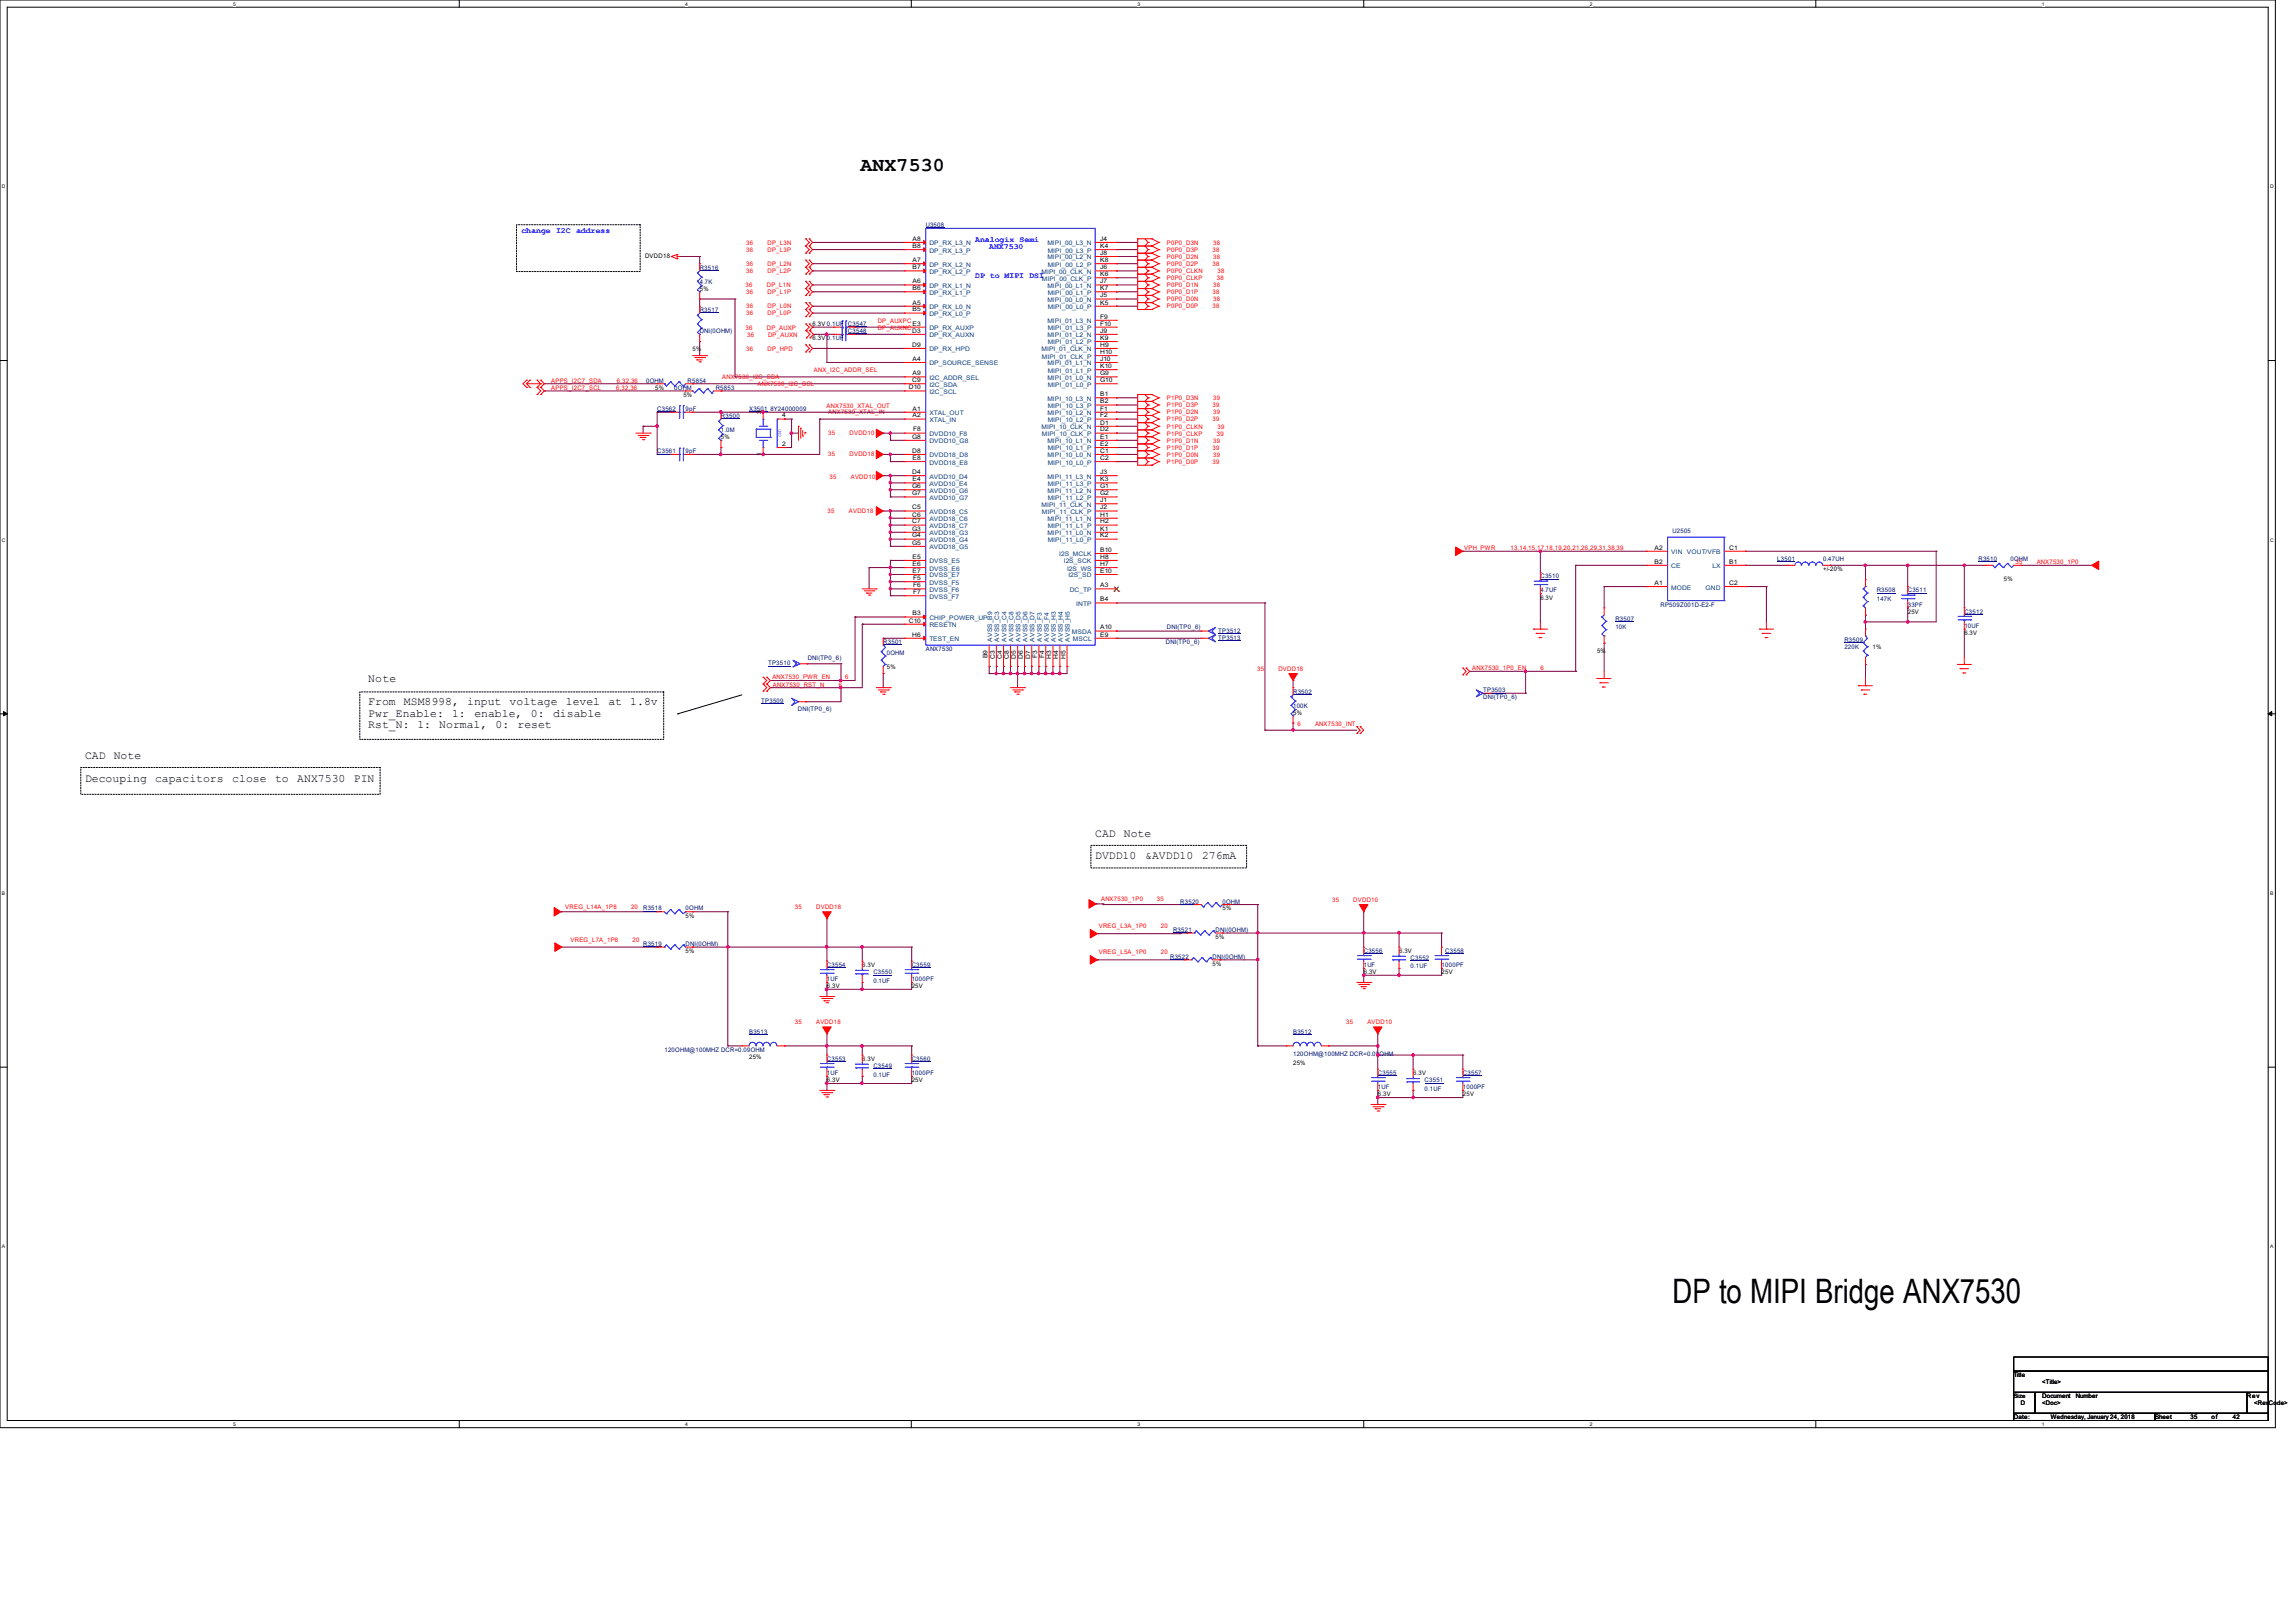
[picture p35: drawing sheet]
<svg xmlns="http://www.w3.org/2000/svg" width="297mm" height="210mm" viewBox="0 0 297 210" stroke-linecap="round" stroke-linejoin="round" font-family="sans-serif">
<defs><g id="words">
<text font-size="4.4" x="216.5" y="168.6">DP to MIPI Bridge ANX7530</text>
<text font-size="2.5" x="111.4" y="22.1">ANX7530</text>
<g font-size="1.5">
<text x="47.7" y="88.3">Note</text>
<text x="47.7" y="91.3">From</text>
<text x="47.7" y="92.8">Pwr_Enable:</text>
<text x="47.7" y="94.2">Rst_N: 1:</text>
<text x="52.3" y="91.3">MSM8998,</text>
<text x="56.9" y="94.2">Normal,</text>
<text x="58.5" y="92.8">1:</text>
<text x="60.5" y="91.3">input</text>
<text x="61.4" y="92.8">enable,</text>
<text x="64.1" y="94.2">0:</text>
<text x="66" y="91.3">voltage</text>
<text x="67" y="94.2">reset</text>
<text x="68.7" y="92.8">0:</text>
<text x="71.6" y="92.8">disable</text>
<text x="73.2" y="91.3">level</text>
<text x="78.7" y="91.3">at</text>
<text x="81.6" y="91.3">1.8v</text>
<text x="11" y="98.2">CAD</text>
<text x="11" y="101.1">Decouping</text>
<text x="14.7" y="98.2">Note</text>
<text x="20.1" y="101.1">capacitors</text>
<text x="30.1" y="101.1">close</text>
<text x="35.6" y="101.1">to</text>
<text x="38.5" y="101.1">ANX7530</text>
<text x="45.8" y="101.1">PIN</text>
<text x="141.7" y="108.2">CAD</text>
<text x="141.7" y="111.2">DVDD10</text>
<text x="145.5" y="108.2">Note</text>
<text x="148.2" y="111.2">&amp;AVDD10</text>
<text x="155.6" y="111.2">276mA</text>
</g>
<g font-size="1.1" fill="#00f">
<text x="67.5" y="30.2">change I2C address</text>
<text x="126.2" y="31.4">Analogix Semi</text>
<text x="126.2" y="35.9">DP to MIPI DSI</text>
<text x="128" y="32.3">ANX7530</text>
</g>
<g font-size=".8" fill="#000080">
<text x="119.8" y="29.4">U3508</text>
<text x="90.6" y="34.9">R3516</text>
<text x="90.6" y="36.7">4.7K</text>
<text x="90.6" y="40.4">R3517</text>
<text x="90.6" y="43.1">DNI(0OHM)</text>
<text x="107" y="44">0.1UF</text>
<text x="109.7" y="43.1">C3548</text>
<text x="83.6" y="49.5">0OHM</text>
<text x="85.1" y="53.2">C3562</text>
<text x="87.3" y="50.4">0OHM</text>
<text x="88.7" y="53.2">9pF</text>
<text x="89" y="49.5">R5854</text>
<text x="92.6" y="50.4">R5853</text>
<text x="96.9" y="53.2">X3501</text>
<text x="99.7" y="53.2">8Y24000009</text>
<text x="85.1" y="58.7">C3561</text>
<text x="88.7" y="58.7">9pF</text>
<text x="93.3" y="54.1">R3500</text>
<text x="93.3" y="55.9">1.0M</text>
<text x="216.5" y="69">U2505</text>
<text x="199.4" y="74.8">C3510</text>
<text x="199.4" y="76.7">4.7UF</text>
<text x="230" y="72.6">L3501</text>
<text x="235.9" y="72.6">0.47UH</text>
<text x="242.9" y="76.7">R3508</text>
<text x="242.9" y="77.8">147K</text>
<text x="246.9" y="76.7">C3511</text>
<text x="256" y="72.6">R3510</text>
<text x="260.2" y="72.6">0OHM</text>
<text x="114.3" y="83.4">R3501</text>
<text x="150.9" y="83.4">DNI(TP0_6)</text>
<text x="151" y="81.4">DNI(TP0_6)</text>
<text x="157.7" y="81.9">TP3512</text>
<text x="157.7" y="82.8">TP3513</text>
<text x="209.1" y="80.3">R3507</text>
<text x="209.1" y="81.4">10K</text>
<text x="214.9" y="78.5">RP509Z001D-E2-F</text>
<text x="238.7" y="83.1">R3509</text>
<text x="238.7" y="84">220K</text>
<text x="246.9" y="78.5">33PF</text>
<text x="254.2" y="79.4">C3512</text>
<text x="254.2" y="81.2">10UF</text>
<text x="99.4" y="86.1">TP3510</text>
<text x="104.5" y="85.3">DNI(TP0_6)</text>
<text x="114.8" y="84.7">0OHM</text>
<text x="119.8" y="84.2">ANX7530</text>
<text x="167.4" y="89.7">R3502</text>
<text x="191.9" y="89.6">TP3503</text>
<text x="98.5" y="90.9">TP3509</text>
<text x="103.3" y="91.9">DNI(TP0_6)</text>
<text x="167.4" y="91.6">100K</text>
<text x="191.9" y="90.5">DNI(TP0_6)</text>
<text x="83.2" y="117.8">R3518</text>
<text x="88.7" y="117.8">0OHM</text>
<text x="152.7" y="116.9">R3520</text>
<text x="158.2" y="116.9">0OHM</text>
<text x="83.2" y="122.4">R3519</text>
<text x="88.7" y="122.4">DNI(0OHM)</text>
<text x="107" y="125.1">C3554</text>
<text x="118" y="125.1">C3559</text>
<text x="151.4" y="124">R3522</text>
<text x="151.8" y="120.6">R3521</text>
<text x="156.9" y="124">DNI(0OHM)</text>
<text x="157.3" y="120.6">DNI(0OHM)</text>
<text x="176.5" y="123.3">C3556</text>
<text x="176.5" y="125.1">1UF</text>
<text x="182.6" y="124.2">C3552</text>
<text x="182.6" y="125.3">0.1UF</text>
<text x="186.6" y="125.1">1000PF</text>
<text x="187" y="123.3">C3558</text>
<text x="107" y="127">1UF</text>
<text x="113" y="126.1">C3550</text>
<text x="113" y="127.2">0.1UF</text>
<text x="118" y="127">1000PF</text>
<text x="86" y="136.1">120OHM@100MHZ DCR=0.09OHM</text>
<text x="96.9" y="133.8">B3513</text>
<text x="107" y="137.3">C3553</text>
<text x="118" y="137.3">C3560</text>
<text x="167.4" y="133.8">B3512</text>
<text x="167.4" y="136.6">120OHM@100MHZ DCR=0.09OHM</text>
<text x="107" y="139.1">1UF</text>
<text x="113" y="138.2">C3549</text>
<text x="113" y="139.3">0.1UF</text>
<text x="118" y="139.1">1000PF</text>
<text x="178.3" y="139.1">C3555</text>
<text x="178.3" y="141">1UF</text>
<text x="184.4" y="140">C3551</text>
<text x="184.4" y="141.1">0.1UF</text>
<text x="189.3" y="139.1">C3557</text>
<text x="189.3" y="141">1000PF</text>
</g>
<g font-size=".8">
<text x="83.5" y="33.4">DVDD18</text>
<text x="118.1" y="33.9">A7</text>
<text x="118.1" y="34.8">B7</text>
<text x="118.1" y="31.2">A8</text>
<text x="118.1" y="32.1">B8</text>
<text x="142.4" y="34.8">J6</text>
<text x="142.4" y="35.7">K6</text>
<text x="142.4" y="33">J8</text>
<text x="142.4" y="33.9">K8</text>
<text x="142.4" y="31.2">J4</text>
<text x="142.4" y="32.1">K4</text>
<text x="90.6" y="37.6">5%</text>
<text x="118.1" y="39.4">A5</text>
<text x="118.1" y="40.3">B5</text>
<text x="118.1" y="36.7">A6</text>
<text x="118.1" y="37.5">B6</text>
<text x="142.4" y="41.2">F9</text>
<text x="142.4" y="38.5">J5</text>
<text x="142.4" y="39.4">K5</text>
<text x="142.4" y="36.7">J7</text>
<text x="142.4" y="37.5">K7</text>
<text x="89.6" y="45.4">5%</text>
<text x="105.2" y="44">6.3V</text>
<text x="105.2" y="42.2">6.3V 0.1UF C3547</text>
<text x="118.1" y="43.1">D3</text>
<text x="118.1" y="44.9">D9</text>
<text x="118.1" y="42.1">E3</text>
<text x="118.1" y="46.7">A4</text>
<text x="142.4" y="44.9">H9</text>
<text x="142.4" y="45.8">H10</text>
<text x="142.4" y="46.7">J10</text>
<text x="142.4" y="47.6">K10</text>
<text x="142.4" y="43.1">J9</text>
<text x="142.4" y="44">K9</text>
<text x="142.4" y="42.1">F10</text>
<text x="84.8" y="50.4">5%</text>
<text x="88.4" y="51.3">5%</text>
<text x="98.5" y="53.6" transform="rotate(-90 98.5 53.6)">3</text>
<text x="117.6" y="50.4">D10</text>
<text x="118.1" y="49.4">C9</text>
<text x="118.1" y="48.6">A9</text>
<text x="118.1" y="53.1">A1</text>
<text x="142.4" y="48.6">G9</text>
<text x="142.4" y="49.4">G10</text>
<text x="142.4" y="53.1">F1</text>
<text x="142.4" y="51.3">B1</text>
<text x="142.4" y="52.2">B2</text>
<text x="93.3" y="56.8">5%</text>
<text x="98.5" y="59" transform="rotate(-90 98.5 59)">1</text>
<text x="101.2" y="57.7">2</text>
<text x="101.2" y="54">4</text>
<text x="118" y="56.8">G8</text>
<text x="118.1" y="58.6">D8</text>
<text x="118.1" y="59.5">E8</text>
<text x="118.1" y="54">A2</text>
<text x="118.2" y="55.8">F8</text>
<text x="142.4" y="54.9">D1</text>
<text x="142.4" y="55.8">D2</text>
<text x="142.4" y="58.6">C1</text>
<text x="142.4" y="59.5">C2</text>
<text x="142.4" y="56.8">E1</text>
<text x="142.4" y="57.7">E2</text>
<text x="142.4" y="54">F2</text>
<text x="118" y="63.2">G6</text>
<text x="118" y="64.1">G7</text>
<text x="118.1" y="61.3">D4</text>
<text x="118.1" y="65.9">C5</text>
<text x="118.1" y="62.3">E4</text>
<text x="142.4" y="65">J1</text>
<text x="142.4" y="65.9">J2</text>
<text x="142.4" y="63.2">G1</text>
<text x="142.4" y="64.1">G2</text>
<text x="142.4" y="61.3">J3</text>
<text x="142.4" y="62.3">K3</text>
<text x="118" y="68.7">G3</text>
<text x="118" y="69.6">G4</text>
<text x="118" y="70.5">G5</text>
<text x="118.1" y="66.8">C6</text>
<text x="118.1" y="67.7">C7</text>
<text x="142.4" y="71.4">B10</text>
<text x="142.4" y="68.7">K1</text>
<text x="142.4" y="69.6">K2</text>
<text x="142.4" y="66.8">H1</text>
<text x="142.4" y="67.7">H2</text>
<text x="214.1" y="71.1">A2</text>
<text x="223.8" y="71.1">C1</text>
<text x="118.1" y="72.3">E5</text>
<text x="118.1" y="73.2">E6</text>
<text x="118.1" y="74.1">E7</text>
<text x="118.2" y="75.1">F5</text>
<text x="118.2" y="76">F6</text>
<text x="118.2" y="76.9">F7</text>
<text x="142.4" y="76">A3</text>
<text x="142.4" y="72.3">H8</text>
<text x="142.4" y="74.1">E10</text>
<text x="142.4" y="73.2">H7</text>
<text x="142.4" y="77.8">B4</text>
<text x="199.4" y="77.6">6.3V</text>
<text x="214.1" y="75.7">A1</text>
<text x="214.1" y="72.9">B2</text>
<text x="223.8" y="72.9">B1</text>
<text x="223.8" y="75.7">C2</text>
<text x="235.9" y="73.9">+/-20%</text>
<text x="259.3" y="75.2">5%</text>
<text x="117.6" y="80.6">C10</text>
<text x="118.1" y="82.4">H6</text>
<text x="118.1" y="79.6">B3</text>
<text x="142.4" y="82.4">E9</text>
<text x="142.4" y="81.4">A10</text>
<text x="242.3" y="84">1%</text>
<text x="246.9" y="79.4">25V</text>
<text x="254.2" y="82.2">6.3V</text>
<text x="114.8" y="86.5">5%</text>
<text x="127.8" y="85.2" transform="rotate(-90 127.8 85.2)">B9</text>
<text x="128.7" y="85.2" transform="rotate(-90 128.7 85.2)">C3</text>
<text x="129.7" y="85.2" transform="rotate(-90 129.7 85.2)">C4</text>
<text x="130.6" y="85.2" transform="rotate(-90 130.6 85.2)">C8</text>
<text x="131.5" y="85.2" transform="rotate(-90 131.5 85.2)">D5</text>
<text x="132.4" y="85.2" transform="rotate(-90 132.4 85.2)">D6</text>
<text x="133.3" y="85.2" transform="rotate(-90 133.3 85.2)">D7</text>
<text x="134.2" y="85.1" transform="rotate(-90 134.2 85.1)">F3</text>
<text x="135.1" y="85.1" transform="rotate(-90 135.1 85.1)">F4</text>
<text x="136.1" y="85.2" transform="rotate(-90 136.1 85.2)">H3</text>
<text x="136.9" y="85.2" transform="rotate(-90 136.9 85.2)">H4</text>
<text x="137.9" y="85.2" transform="rotate(-90 137.9 85.2)">H5</text>
<text x="206.7" y="84.5">5%</text>
<text x="167.4" y="92.5">5%</text>
<text x="88.7" y="118.7">5%</text>
<text x="158.2" y="117.8">5%</text>
<text x="88.7" y="123.3">5%</text>
<text x="111.6" y="125.1">6.3V</text>
<text x="156.9" y="125">5%</text>
<text x="157.3" y="121.5">5%</text>
<text x="181.1" y="123.3">6.3V</text>
<text x="107" y="127.9">6.3V</text>
<text x="118" y="127.9">25V</text>
<text x="176.5" y="126.1">6.3V</text>
<text x="186.6" y="126.1">25V</text>
<text x="96.9" y="137">25%</text>
<text x="111.6" y="137.3">6.3V</text>
<text x="167.4" y="137.8">25%</text>
<text x="107" y="140">6.3V</text>
<text x="118" y="140">25V</text>
<text x="178.3" y="141.9">6.3V</text>
<text x="182.9" y="139.1">6.3V</text>
<text x="189.3" y="141.9">25V</text>
<text x="260.6" y="178.2">Title</text>
<text x="264.3" y="179.1">&lt;Title&gt;</text>
<text x="260.6" y="180.9">Size</text>
<text x="260.6" y="183.6">Date:</text>
<text x="261.5" y="181.8">D</text>
<text x="264.3" y="180.9">Document</text>
<text x="264.3" y="181.8">&lt;Doc&gt;</text>
<text x="265.4" y="183.6">Wednesday, January 24, 2018</text>
<text x="268.6" y="180.9">Number</text>
<text x="278.9" y="183.6">Sheet</text>
<text x="283.5" y="183.6">35</text>
<text x="286.2" y="183.6">of</text>
<text x="289" y="183.6">42</text>
<text x="290.8" y="180.9">Rev</text>
<text x="291.7" y="181.8">&lt;RevCode&gt;</text>
</g>
<g font-size=".8" fill="#f00">
<text x="96.6" y="31.7">36</text>
<text x="96.6" y="32.6">36</text>
<text x="96.6" y="34.4">36</text>
<text x="96.6" y="35.3">36</text>
<text x="99.3" y="31.7">DP_L3N</text>
<text x="99.3" y="32.6">DP_L3P</text>
<text x="99.3" y="34.4">DP_L2N</text>
<text x="99.3" y="35.3">DP_L2P</text>
<text x="151" y="31.7">P0P0_D3N</text>
<text x="151" y="34.4">P0P0_D2P</text>
<text x="151" y="33.5">P0P0_D2N</text>
<text x="151" y="32.6">P0P0_D3P</text>
<text x="151" y="35.3">P0P0_CLKN</text>
<text x="156.9" y="34.4">38</text>
<text x="156.9" y="32.6">38</text>
<text x="157" y="31.7">38</text>
<text x="157" y="33.5">38</text>
<text x="157.6" y="35.3">38</text>
<text x="96.5" y="37.2">36</text>
<text x="96.6" y="38.1">36</text>
<text x="96.6" y="39.9">36</text>
<text x="96.6" y="40.8">36</text>
<text x="99.2" y="37.2">DP_L1N</text>
<text x="99.3" y="38.1">DP_L1P</text>
<text x="99.3" y="39.9">DP_L0N</text>
<text x="99.3" y="40.8">DP_L0P</text>
<text x="113.6" y="41.7">DP_AUXPC</text>
<text x="151" y="37.2">P0P0_D1N</text>
<text x="151" y="36.2">P0P0_CLKP</text>
<text x="151" y="39">P0P0_D0N</text>
<text x="151" y="38.1">P0P0_D1P</text>
<text x="151" y="39.9">P0P0_D0P</text>
<text x="156.9" y="38.1">38</text>
<text x="156.9" y="39.9">38</text>
<text x="157" y="37.2">38</text>
<text x="157" y="39">38</text>
<text x="157.5" y="36.2">38</text>
<text x="96.5" y="42.7">36</text>
<text x="96.6" y="45.4">36</text>
<text x="96.7" y="43.6">36</text>
<text x="99.2" y="42.7">DP_AUXP</text>
<text x="99.3" y="45.4">DP_HPD</text>
<text x="99.4" y="43.6">DP_AUXN</text>
<text x="113.6" y="42.7">DP_AUXNC</text>
<text x="71.3" y="49.5">APPS_I2C7_SDA</text>
<text x="71.3" y="50.4">APPS_I2C7_SCL</text>
<text x="79.8" y="50.4">6,32,36</text>
<text x="79.8" y="49.5">6,32,36</text>
<text x="93.5" y="49.1">ANX7530_I2C_SDA</text>
<text x="98" y="50">ANX7530_I2C_SCL</text>
<text x="105.3" y="48.2">ANX_I2C_ADDR_SEL</text>
<text x="107" y="52.7">ANX7530_XTAL_OUT</text>
<text x="107.2" y="53.6">ANX7530_XTAL_IN</text>
<text x="151" y="53.6">P1P0_D2N</text>
<text x="151" y="52.7">P1P0_D3P</text>
<text x="151" y="51.8">P1P0_D3N</text>
<text x="156.9" y="52.7">39</text>
<text x="157" y="53.6">39</text>
<text x="157" y="51.8">39</text>
<text x="107.2" y="56.3">35</text>
<text x="107.2" y="59">35</text>
<text x="109.9" y="56.3">DVDD10</text>
<text x="109.9" y="59">DVDD18</text>
<text x="151" y="55.5">P1P0_CLKN</text>
<text x="151" y="54.5">P1P0_D2P</text>
<text x="151" y="58.2">P1P0_D1P</text>
<text x="151" y="57.3">P1P0_D1N</text>
<text x="151" y="56.4">P1P0_CLKP</text>
<text x="151" y="59.1">P1P0_D0N</text>
<text x="156.9" y="54.5">39</text>
<text x="156.9" y="58.2">39</text>
<text x="157" y="57.3">39</text>
<text x="157" y="59.1">39</text>
<text x="157.5" y="56.4">39</text>
<text x="157.6" y="55.5">39</text>
<text x="107.4" y="61.9">35</text>
<text x="110.1" y="61.9">AVDD10</text>
<text x="151" y="60">P1P0_D0P</text>
<text x="156.9" y="60">39</text>
<text x="107.1" y="66.4">35</text>
<text x="109.9" y="66.4">AVDD18</text>
<text x="189.5" y="71.2">VPH_PWR</text>
<text x="195.5" y="71.2">13,14,15,17,18,19,20,21,26,29,31,38,39</text>
<text x="260.8" y="73">35</text>
<text x="263.6" y="73">ANX7530_1P0</text>
<text x="100" y="87.8">ANX7530_PWR_EN</text>
<text x="100" y="88.9">ANX7530_RST_N</text>
<text x="108.5" y="88.9">6</text>
<text x="109.4" y="87.8">6</text>
<text x="162.7" y="86.8">35</text>
<text x="165.4" y="86.8">DVDD18</text>
<text x="190.5" y="86.7">ANX7530_1P0_EN</text>
<text x="199.4" y="86.7">6</text>
<text x="167.9" y="93.9">6</text>
<text x="170.2" y="93.9">ANX7530_INT</text>
<text x="73.2" y="117.6">VREG_L14A_1P8</text>
<text x="81.7" y="117.6">20</text>
<text x="102.9" y="117.6">35</text>
<text x="105.6" y="117.6">DVDD18</text>
<text x="142.5" y="116.6">ANX7530_1P0</text>
<text x="149.7" y="116.6">35</text>
<text x="172.4" y="116.7">35</text>
<text x="175.1" y="116.7">DVDD10</text>
<text x="73.8" y="121.8">VREG_L7A_1P8</text>
<text x="81.9" y="121.8">20</text>
<text x="142.2" y="120.1">VREG_L3A_1P0</text>
<text x="142.2" y="123.5">VREG_L5A_1P0</text>
<text x="150.2" y="120.1">20</text>
<text x="150.2" y="123.5">20</text>
<text x="102.9" y="132.5">35</text>
<text x="105.6" y="132.5">AVDD18</text>
<text x="174.2" y="132.5">35</text>
<text x="177" y="132.5">AVDD10</text>
</g>
<g font-size=".8" fill="#004080">
<text x="120.3" y="34.5">DP_RX_L2_N</text>
<text x="120.3" y="35.4">DP_RX_L2_P</text>
<text x="120.3" y="31.7">DP_RX_L3_N</text>
<text x="120.3" y="32.7">DP_RX_L3_P</text>
<text x="134.8" y="35.4">MIPI_00_CLK_N</text>
<text x="135.6" y="33.6">MIPI_00_L2_N</text>
<text x="135.6" y="31.7">MIPI_00_L3_N</text>
<text x="135.6" y="34.5">MIPI_00_L2_P</text>
<text x="135.6" y="32.7">MIPI_00_L3_P</text>
<text x="120.3" y="40">DP_RX_L0_N</text>
<text x="120.3" y="40.9">DP_RX_L0_P</text>
<text x="120.3" y="37.3">DP_RX_L1_N</text>
<text x="120.3" y="38.1">DP_RX_L1_P</text>
<text x="134.8" y="36.3">MIPI_00_CLK_P</text>
<text x="135.6" y="41.8">MIPI_01_L3_N</text>
<text x="135.6" y="39.1">MIPI_00_L0_N</text>
<text x="135.6" y="37.3">MIPI_00_L1_N</text>
<text x="135.6" y="40">MIPI_00_L0_P</text>
<text x="135.6" y="38.1">MIPI_00_L1_P</text>
<text x="120.3" y="43.6">DP_RX_AUXN</text>
<text x="120.3" y="42.7">DP_RX_AUXP</text>
<text x="120.3" y="45.5">DP_RX_HPD</text>
<text x="120.3" y="47.3">DP_SOURCE_SENSE</text>
<text x="134.8" y="45.5">MIPI_01_CLK_N</text>
<text x="134.8" y="46.4">MIPI_01_CLK_P</text>
<text x="135.6" y="47.3">MIPI_01_L1_N</text>
<text x="135.6" y="43.6">MIPI_01_L2_N</text>
<text x="135.6" y="44.6">MIPI_01_L2_P</text>
<text x="135.6" y="42.7">MIPI_01_L3_P</text>
<text x="120.3" y="49.1">I2C_ADDR_SEL</text>
<text x="120.3" y="51">I2C_SCL</text>
<text x="120.3" y="50">I2C_SDA</text>
<text x="120.3" y="53.7">XTAL_OUT</text>
<text x="135.6" y="49.1">MIPI_01_L0_N</text>
<text x="135.6" y="53.7">MIPI_10_L2_N</text>
<text x="135.6" y="51.9">MIPI_10_L3_N</text>
<text x="135.6" y="50">MIPI_01_L0_P</text>
<text x="135.6" y="48.2">MIPI_01_L1_P</text>
<text x="135.6" y="52.8">MIPI_10_L3_P</text>
<text x="120.3" y="56.4">DVDD10_F8</text>
<text x="120.3" y="57.4">DVDD10_G8</text>
<text x="120.3" y="59.2">DVDD18_D8</text>
<text x="120.3" y="54.6">XTAL_IN</text>
<text x="134.8" y="55.5">MIPI_10_CLK_N</text>
<text x="134.8" y="56.4">MIPI_10_CLK_P</text>
<text x="135.6" y="59.2">MIPI_10_L0_N</text>
<text x="135.6" y="57.4">MIPI_10_L1_N</text>
<text x="135.6" y="58.3">MIPI_10_L1_P</text>
<text x="135.6" y="54.6">MIPI_10_L2_P</text>
<text x="120.3" y="61.9">AVDD10_D4</text>
<text x="120.3" y="62.9">AVDD10_E4</text>
<text x="120.3" y="63.8">AVDD10_G6</text>
<text x="120.3" y="64.7">AVDD10_G7</text>
<text x="120.3" y="60.1">DVDD18_E8</text>
<text x="134.8" y="65.6">MIPI_11_CLK_N</text>
<text x="135.6" y="63.8">MIPI_11_L2_N</text>
<text x="135.6" y="61.9">MIPI_11_L3_N</text>
<text x="135.6" y="64.7">MIPI_11_L2_P</text>
<text x="135.6" y="62.9">MIPI_11_L3_P</text>
<text x="135.6" y="60.1">MIPI_10_L0_P</text>
<text x="120.3" y="66.5">AVDD18_C5</text>
<text x="120.3" y="67.4">AVDD18_C6</text>
<text x="120.3" y="68.3">AVDD18_C7</text>
<text x="120.3" y="69.3">AVDD18_G3</text>
<text x="120.3" y="70.1">AVDD18_G4</text>
<text x="120.3" y="71.1">AVDD18_G5</text>
<text x="134.8" y="66.5">MIPI_11_CLK_P</text>
<text x="135.6" y="69.3">MIPI_11_L0_N</text>
<text x="135.6" y="67.4">MIPI_11_L1_N</text>
<text x="135.6" y="70.1">MIPI_11_L0_P</text>
<text x="135.6" y="68.3">MIPI_11_L1_P</text>
<text x="216.3" y="71.7">VIN VOUT/VFB</text>
<text x="120.3" y="72.9">DVSS_E5</text>
<text x="120.3" y="73.8">DVSS_E6</text>
<text x="120.3" y="74.7">DVSS_E7</text>
<text x="120.3" y="75.6">DVSS_F5</text>
<text x="120.3" y="76.6">DVSS_F6</text>
<text x="120.3" y="77.5">DVSS_F7</text>
<text x="137.1" y="72">I2S_MCLK</text>
<text x="137.7" y="72.9">I2S_SCK</text>
<text x="138.1" y="73.8">I2S_WS</text>
<text x="138.3" y="74.7">I2S_SD</text>
<text x="138.4" y="76.6">DC_TP</text>
<text x="216.3" y="76.3">MODE</text>
<text x="216.3" y="73.5">CE</text>
<text x="220.7" y="76.3">GND</text>
<text x="221.6" y="73.5">LX</text>
<text x="120.3" y="80.2">CHIP_POWER_UP</text>
<text x="120.3" y="81.1">RESETN</text>
<text x="120.3" y="83">TEST_EN</text>
<text x="128.4" y="83" transform="rotate(-90 128.4 83)">AVSS_B9</text>
<text x="129.3" y="83" transform="rotate(-90 129.3 83)">AVSS_C3</text>
<text x="130.3" y="83" transform="rotate(-90 130.3 83)">AVSS_C4</text>
<text x="131.1" y="83" transform="rotate(-90 131.1 83)">AVSS_C8</text>
<text x="132.1" y="83" transform="rotate(-90 132.1 83)">AVSS_D5</text>
<text x="133" y="83" transform="rotate(-90 133 83)">AVSS_D6</text>
<text x="133.9" y="83" transform="rotate(-90 133.9 83)">AVSS_D7</text>
<text x="134.8" y="83" transform="rotate(-90 134.8 83)">AVSS_F3</text>
<text x="135.7" y="83" transform="rotate(-90 135.7 83)">AVSS_F4</text>
<text x="136.6" y="83" transform="rotate(-90 136.6 83)">AVSS_H3</text>
<text x="137.5" y="83" transform="rotate(-90 137.5 83)">AVSS_H4</text>
<text x="138.5" y="83" transform="rotate(-90 138.5 83)">AVSS_H5</text>
<text x="138.7" y="82">MSDA</text>
<text x="138.9" y="83">MSCL</text>
<text x="139.3" y="78.4">INTP</text>
</g>
<g font-size=".6">
<text x="30.2" y=".7">5</text>
<text x="88.7" y=".7">4</text>
<text x="147.2" y=".7">3</text>
<text x="205.7" y=".7">2</text>
<text x="264.2" y=".7">1</text>
<text x=".3" y="24.4">D</text>
<text x="293.8" y="24.4">D</text>
<text x=".3" y="70.1">C</text>
<text x="293.8" y="70.1">C</text>
<text x=".3" y="115.8">B</text>
<text x="293.8" y="115.8">B</text>
<text x=".3" y="161.5">A</text>
<text x="293.8" y="161.5">A</text>
<text x="30.2" y="184.5">5</text>
<text x="88.7" y="184.5">4</text>
<text x="147.2" y="184.5">3</text>
<text x="205.7" y="184.5">2</text>
<text x="264.2" y="184.5">1</text>
</g>
<text font-size=".6" fill="#00f" x="101.1" y="56.6" transform="rotate(-90 101.1 56.6)">GND</text>
</g></defs>
<path d="M0 0h294.5v184.7h-294.5zM.9 .9h292.6v182.9h-292.6z" fill="none" stroke="#000" stroke-width=".13"/>
<g fill="#fff">
<path d="M30.2 .1h.3v.7h-.3z"/>
<path d="M30.2 183.9h.3v.8h-.3z"/>
</g>
<path d="M59.4 0v.9M59.4 183.8v.9" fill="none" stroke="#000" stroke-width=".13"/>
<g fill="#fff">
<path d="M88.7 .1h.3v.7h-.3z"/>
<path d="M88.7 183.9h.3v.8h-.3z"/>
</g>
<path d="M117.9 0v.9M117.9 183.8v.9" fill="none" stroke="#000" stroke-width=".13"/>
<g fill="#fff">
<path d="M147.2 .1h.3v.7h-.3z"/>
<path d="M147.2 183.9h.3v.8h-.3z"/>
</g>
<path d="M176.5 0v.9M176.5 183.8v.9" fill="none" stroke="#000" stroke-width=".13"/>
<g fill="#fff">
<path d="M205.7 .1h.4v.7h-.4z"/>
<path d="M205.7 183.9h.4v.8h-.4z"/>
</g>
<path d="M235 0v.9M235 183.8v.9" fill="none" stroke="#000" stroke-width=".13"/>
<g fill="#fff">
<path d="M264.2 .1h.4v.7h-.4z"/>
<path d="M264.2 183.9h.4v.8h-.4z"/>
<path d="M.3 23.8h.4v.7h-.4z"/>
<path d="M293.8 23.8h.5v.7h-.5z"/>
<path d="M.3 69.5h.4v.7h-.4z"/>
<path d="M293.8 69.5h.5v.7h-.5z"/>
</g>
<path d="M0 46.7h.9M293.5 46.7h1" fill="none" stroke="#000" stroke-width=".13"/>
<g fill="#fff">
<path d="M.3 115.2h.4v.8h-.4z"/>
<path d="M293.8 115.2h.4v.8h-.4z"/>
</g>
<path d="M0 92.4h.9M293.5 92.4h1" fill="none" stroke="#000" stroke-width=".13"/>
<path d="M.5 92.1l.4 .3-.4 .2zM293.5 92.4l.5-.3v.5z" fill="#000" stroke="#000" stroke-width=".13"/>
<g fill="#fff">
<path d="M.3 161h.3v.7h-.3z"/>
<path d="M293.8 161h.4v.7h-.4z"/>
</g>
<path d="M66.8 29.1h16v6h-16zM87.7 92.4h.1M96 89.9l-8.3 2.5M0 138.1h.9M293.5 138.1h1M260.6 175.6h32.9v1.8h-32.9zM260.6 177.4h32.9v2.8h-32.9zM260.6 180.2h2.8v2.7h-2.8zM260.6 182.9h18.3v.9h-18.3zM263.4 180.2h27.4v2.7h-27.4zM278.9 182.9h14.6v.9h-14.6zM290.8 180.2h2.7v2.7h-2.7z" fill="none" stroke="#000" stroke-width=".13"/>
<path d="M10.5 99.3h38.7v3.5h-38.7zM46.6 89.5h39.3v6.2h-39.3zM141.2 109.4h20.1v2.9h-20.1z" fill="none" stroke="#000" stroke-width=".13" stroke-dasharray=".2 .2"/>
<g fill="none" stroke="#800040" stroke-width=".13">
<path d="M87.8 33.2h.1M87.8 33.2h2.8M90.6 33.2h.1M90.6 38.7h.1M90.6 38.7h4.5M90.6 33.2v.9M90.6 38.7v.9M95.1 38.7h.1M95.1 38.7v10.1M105.2 32.3h.1M105.2 31.4h.1M105.2 35.1h.1"/>
<path d="M105.2 34.1h.1M105.2 39.6h.1M105.2 37.8h.1M105.2 36.9h.1M105.2 32.3h11.9M105.2 31.4h11.9M105.2 35.1h11.9M105.2 34.1h11.9M105.2 39.6h11.9M105.2 37.8h11.9M105.2 36.9h11.9M144.5 39.6h.1"/>
<path d="M144.5 38.7h.1M144.5 37.8h.1M144.5 36.9h.1M144.5 35.9h.1M144.5 35.1h.1M144.5 34.1h.1M144.5 33.2h.1M144.5 32.3h.1M144.5 31.4h.1M144.5 32.3h2.7M144.5 31.4h2.7M144.5 35.1h2.7"/>
<path d="M144.5 34.1h2.7M144.5 39.6h2.7M144.5 37.8h2.7M144.5 36.9h2.7M144.5 38.7h2.7M144.5 35.9h2.7M144.5 33.2h2.7M70.4 49.7h.1M70.4 50.6h.1M70.4 49.7h14.6M70.4 50.6h18.3M83.2 55.2h.1"/>
<path d="M83.2 55.2h1.8M83.2 55.2v.8M85 53.3h.1M85 55.2h.1M85 58.8h.1M85 58.8h1.9M85 53.3h1.9M85 53.3v5.5M89.6 53.3h.1M89.6 58.8h.1M89.6 49.7h.1M89.6 53.3h27.5"/>
<path d="M89.6 49.7h27.5M90.6 44.2h.1M90.6 44.2v1.8M93.3 58.8h.1M93.3 53.3h.1M93.3 57.9h.1M93.3 50.6h.1M93.3 50.6h23.8M93.3 57.9v.9M95.1 48.8h.1M95.1 48.8h22M98.8 58.8h.1"/>
<path d="M98.8 53.3h.1M101.5 54.2h.1M101.5 57.9h.1M101.5 54.2h.9M102.4 54.2h.1M102.4 56h.1M102.4 56h.9M102.4 54.2v3.7h-.9M105.2 45.1h.1M105.2 40.5h.1M105.2 42.3h.1M105.2 45.1h11.9"/>
<path d="M105.2 42.3h2.7M105.2 40.5h11.9M105.3 43.3h.1M105.3 43.3h2.6M106.1 54.2h.1M106.1 54.2v4.6h-16.5M106.1 54.2h11M107 43.3h.1M107 46.9h.1M107 43.3v3.6M107 46.9h10.1M110.7 42.3h.1"/>
<path d="M110.7 43.3h.1M110.7 43.3h6.4M110.7 42.3h6.4M114.3 56h.1M114.3 58.8h.1M114.3 56h2.8M114.3 58.8h2.8M115.2 56h.1M115.2 57h.1M115.2 58.8h.1M115.2 59.7h.1M115.2 57h1.9"/>
<path d="M115.2 56v1M115.2 58.8v.9M115.2 59.7h1.9M144.5 51.5h.1M144.5 59.7h.1M144.5 58.8h.1M144.5 57.9h.1M144.5 57h.1M144.5 56h.1M144.5 55.2h.1M144.5 54.2h.1M144.5 53.3h.1"/>
<path d="M144.5 52.4h.1M144.5 56h2.7M144.5 57h2.7M144.5 58.8h2.7M144.5 59.7h2.7M144.5 51.5h2.7M144.5 57.9h2.7M144.5 55.2h2.7M144.5 54.2h2.7M144.5 53.3h2.7M144.5 52.4h2.7M110.7 79.8h.1"/>
<path d="M110.7 79.8h6.4M110.7 79.8v8.3h-11M112.5 73.4h.1M112.5 73.4h4.6M112.5 73.4v2.8M114.3 66.1h.1M114.3 61.6h.1M114.3 66.1h2.8M114.3 61.6h2.8M115.2 61.6h.1M115.2 62.5h.1M115.2 66.1h.1"/>
<path d="M115.2 67.1h.1M115.2 63.4h.1M115.2 64.3h.1M115.2 70.7h.1M115.2 69.8h.1M115.2 68.9h.1M115.2 67.9h.1M115.2 72.5h.1M115.2 73.4h.1M115.2 74.3h.1M115.2 75.3h.1M115.2 76.2h.1"/>
<path d="M115.2 77.1h.1M115.2 61.6v2.7M115.2 66.1v4.6M115.2 72.5v4.6M115.2 62.5h1.9M115.2 67.1h1.9M115.2 63.4h1.9M115.2 64.3h1.9M115.2 70.7h1.9M115.2 69.8h1.9M115.2 68.9h1.9M115.2 67.9h1.9"/>
<path d="M115.2 72.5h1.9M115.2 74.3h1.9M115.2 75.3h1.9M115.2 76.2h1.9M115.2 77.1h1.9M144.5 78h.1M144.5 78h19.2M163.7 78h.1M163.7 78v16.5M189.3 71.3h.1M189.3 71.3h23.8M199.3 76.8h.1"/>
<path d="M199.3 71.3h.1M199.3 71.3v2.8M199.3 76.8v3.7M203.9 73.2h.1M203.9 73.2h9.2M203.9 73.2v13.7M207.6 75.9h.1M207.6 75.9h5.5M207.6 75.9v2.8M225.9 73.2h.1M225.9 71.3h.1M225.9 75.9h.1"/>
<path d="M225.9 71.3h24.7M225.9 73.2h5.5M225.9 75.9h2.7M228.6 75.9h.1M228.6 75.9v4.6M236.9 73.2h.1M236.9 73.2h20.1M241.4 73.2h.1M241.4 79.6h.1M241.4 73.2v1.8M241.4 79.6v1.8M246.9 73.2h.1"/>
<path d="M246.9 78.7h.1M246.9 73.2v2.7M246.9 78.7v1.8M250.6 71.3h.1M250.6 71.3v9.2h-9.2M254.2 73.2h.1M254.2 73.2v5.5M261.5 73.2h.1M261.5 73.2h9.2M99.7 88.1h.1M99.7 89h.1M104.3 90.8h.1"/>
<path d="M104.4 85.9h.1M104.4 85.9h4.4M108.8 85.9h.1M108.8 88.1h.1M108.8 89h.1M108.8 85.9v2.2M108.8 89v1.8h-4.5M111.6 80.8h.1M111.6 80.8v8.2h-11.9M111.6 80.8h5.5M114.3 82.6h.1M114.3 87.2h.1"/>
<path d="M114.3 82.6h2.8M114.3 87.2v1.8M128 86.2h.1M128 87.2h.1M128 86.2v1M128.9 87.2h.1M128.9 86.2h.1M128.9 86.2v1M129.9 86.2h.1M129.9 87.2h.1M129.9 86.2v1M130.8 86.2h.1"/>
<path d="M130.8 87.2h.1M130.8 86.2v1M131.7 87.2h.1M131.7 86.2h.1M131.7 86.2v2.8M132.6 86.2h.1M132.6 87.2h.1M132.6 86.2v1M133.5 87.2h.1M133.5 86.2h.1M133.5 86.2v1M134.5 87.2h.1"/>
<path d="M134.5 86.2h.1M134.5 86.2v1M135.3 87.2h.1M135.3 86.2h.1M135.3 86.2v1M136.3 87.2h.1M136.3 86.2h.1M136.3 86.2v1M137.2 87.2h.1M137.2 86.2h.1M137.2 86.2v1M138.1 86.2h.1"/>
<path d="M138.1 86.2v1h-10.1M144.5 81.7h.1M144.5 82.6h.1M144.5 82.6h10.9M144.5 81.7h10.9M163.7 94.5h.1M163.7 94.5h11.9M167.3 93.6h.1M167.3 94.5h.1M167.3 88.1h.1M167.3 88.1v.9M167.3 93.6v.9"/>
<path d="M190.2 86.9h13.7M192.9 89.7h4.5M197.4 86.9h.1M197.4 89.7h.1M197.4 86.9v2.8M203.9 86.9h.1M207.6 83.2h.1M207.6 83.2v3.7M241.4 80.5h.1M241.4 86h.1M241.4 86v1.8M246.9 80.5h.1"/>
<path d="M254.2 81.4h.1M254.2 81.4v3.6M72.6 118h.1M72.6 118h12.4M89.6 118h.1M89.6 118h4.6M94.2 118h.1M94.2 118v17.3M107 118.9h.1M107 118.9v5.5M141.9 117h.1M141.9 117h.8"/>
<path d="M142.7 117h.1M142.7 117.1h.1M142.7 117.1h11.9M142.7 117v.1M159.1 117.1h.1M159.1 117.1h3.7M162.8 117.1h.1M162.8 117.1v18.2M176.5 118h.1M176.5 118v4.6M72.7 122.6h12.3M85 122.6h.1"/>
<path d="M89.6 122.6h.1M89.6 122.6h28.4M94.2 122.6h.1M94.2 135.3h.1M94.2 135.3h1.8M101.5 135.3h.1M101.5 135.3h16.5M107 135.3h.1M107 139.3h.1M107 133.8h.1M107 122.6h.1M107 127.1h.1"/>
<path d="M107 128h.1M107 127.1v1.8M107 133.8v2.7M107 139.3v1.8M111.6 135.3h.1M111.6 139.3h.1M111.6 122.6h.1M111.6 127.1h.1M111.6 128h.1M111.6 122.6v1.8M111.6 127.1v.9M111.6 135.3v1.2"/>
<path d="M111.6 139.3v.9M118 139.3h.1M118 135.3h.1M118 127.1h.1M118 122.6h.1M118 122.6v1.8M118 127.1v.9h-11M118 135.3v1.2M118 139.3v.9h-11M142 120.8h.1M142 124.2h.1M142 120.8h10.7"/>
<path d="M142 124.2h11.3M152.7 120.8h.1M152.7 120.7h.1M152.7 120.7h.9M152.7 120.7v.1M157.9 124.2h.1M157.9 124.2h4.9M158.2 120.7h.1M158.2 120.7h28.4M162.8 124.2h.1M162.8 135.3h.1M162.8 120.7h.1"/>
<path d="M162.8 135.3h3.7M171.9 135.3h.1M171.9 135.3h6.4M176.5 126.2h.1M176.5 125.3h.1M176.5 120.7h.1M176.5 125.3v1.8M178.3 135.3h.1M178.3 133.8h.1M178.3 136.5h.1M178.3 133.8v4.5M178.3 136.5h11"/>
<path d="M181.1 120.7h.1M181.1 125.3h.1M181.1 126.2h.1M181.1 120.7v1.9M181.1 125.3v.9M182.9 136.5h.1M182.9 136.5v1.8M186.6 125.3h.1M186.6 120.7h.1M186.6 120.7v1.9M186.6 125.3v.9h-10.1M189.3 136.5h.1"/>
<path d="M189.3 136.5v1.8M107 140.2h.1M111.6 140.2h.1M178.3 141.1h.1M178.3 142h.1M178.3 141.1v1.8M182.9 141.1h.1M182.9 142h.1M182.9 141.1v.9M189.3 141.1h.1M189.3 141.1v.9h-11"/>
</g>
<g fill="#f0f" stroke="#f0f" stroke-width=".13">
<circle cx="107" cy="43.2" r=".17"/>
<circle cx="115.2" cy="56" r=".16"/>
<circle cx="115.2" cy="61.5" r=".16"/>
<circle cx="115.2" cy="66.1" r=".16"/>
<circle cx="115.2" cy="58.8" r=".16"/>
<circle cx="115.2" cy="63.4" r=".16"/>
<circle cx="115.2" cy="62.4" r=".16"/>
<circle cx="130.8" cy="87.1" r=".17"/>
<circle cx="132.6" cy="87.1" r=".17"/>
<circle cx="131.7" cy="87.1" r=".17"/>
<circle cx="115.2" cy="67" r=".16"/>
<circle cx="115.2" cy="69.8" r=".16"/>
<circle cx="115.2" cy="68.8" r=".16"/>
<circle cx="115.2" cy="67.9" r=".16"/>
<circle cx="115.2" cy="73.4" r=".16"/>
<circle cx="115.2" cy="74.3" r=".16"/>
<circle cx="115.2" cy="76.1" r=".16"/>
<circle cx="115.2" cy="75.2" r=".16"/>
<circle cx="129.8" cy="87.1" r=".17"/>
<circle cx="128.9" cy="87.1" r=".16"/>
<circle cx="182.9" cy="136.5" r=".17"/>
<circle cx="137.2" cy="87.1" r=".17"/>
<circle cx="136.2" cy="87.1" r=".17"/>
<circle cx="135.3" cy="87.1" r=".17"/>
<circle cx="134.4" cy="87.1" r=".17"/>
<circle cx="133.5" cy="87.1" r=".16"/>
<circle cx="182.9" cy="142" r=".17"/>
<circle cx="178.3" cy="142" r=".17"/>
<circle cx="176.5" cy="126.2" r=".17"/>
<circle cx="181.1" cy="126.2" r=".17"/>
<circle cx="181.1" cy="120.7" r=".17"/>
<circle cx="107" cy="140.2" r=".17"/>
<circle cx="111.5" cy="135.3" r=".17"/>
<circle cx="107" cy="135.3" r=".17"/>
<circle cx="111.5" cy="140.2" r=".17"/>
<circle cx="111.5" cy="122.5" r=".17"/>
<circle cx="107" cy="122.5" r=".17"/>
<circle cx="111.5" cy="128" r=".17"/>
<circle cx="107" cy="128" r=".17"/>
<circle cx="93.3" cy="53.3" r=".17"/>
<circle cx="93.3" cy="58.8" r=".17"/>
<circle cx="85" cy="55.1" r=".17"/>
<circle cx="167.3" cy="94.4" r=".17"/>
<circle cx="108.8" cy="88.1" r=".17"/>
<circle cx="108.8" cy="89" r=".17"/>
<circle cx="178.3" cy="135.3" r=".17"/>
<circle cx="98.8" cy="58.8" r=".17"/>
<circle cx="98.8" cy="53.3" r=".17"/>
<circle cx="102.4" cy="56" r=".17"/>
<circle cx="178.3" cy="136.5" r=".17"/>
<circle cx="94.2" cy="122.5" r=".17"/>
<circle cx="176.5" cy="120.7" r=".17"/>
<circle cx="162.8" cy="120.7" r=".17"/>
<circle cx="199.3" cy="71.3" r=".17"/>
<circle cx="241.4" cy="73.2" r=".17"/>
<circle cx="241.4" cy="80.5" r=".17"/>
<circle cx="254.2" cy="73.2" r=".17"/>
<circle cx="246.9" cy="73.2" r=".17"/>
<circle cx="246.9" cy="80.5" r=".17"/>
<circle cx="197.4" cy="86.9" r=".16"/>
<circle cx="162.8" cy="124.2" r=".17"/>
</g>
<g fill="none" stroke="#f00" stroke-width=".13">
<path d="M86.9 33.2h.1M86.9 33.2l.7 .3M87.6 33.5h.1M87.6 32.9h.1M87.6 32.9v.6M87.6 33.2h.2M87.6 32.9l-.7 .3M87.8 33.2h.1M90.6 38.7h.1M90.6 34.1h.1M90.6 39.6h.1M90.6 34.1v1"/>
<path d="M90.6 37.8v.9M90.6 39.6v.9M104.3 31.8h.1M104.3 30.9h.1M104.3 32.8h.1M104.3 34.6h.1M104.3 33.7h.1M104.3 35.5h.1M104.3 37.3h.1M104.3 36.4h.1M104.3 38.2h.1M104.3 39.2h.1"/>
<path d="M104.3 30.9l.4 .5-.4 .4M104.3 31.8l.4 .5-.4 .5M104.3 33.7l.4 .4-.4 .5M104.3 34.6l.4 .5-.4 .4M104.3 36.4l.4 .5-.4 .4M104.3 37.3l.4 .5-.4 .4M104.3 39.2l.4 .4-.4 .4M104.7 30.9h.1M104.7 31.8h.1M104.7 32.8h.1M104.7 33.7h.1M104.7 34.6h.1"/>
<path d="M104.7 35.5h.1M104.7 36.4h.1M104.7 37.3h.1M104.7 38.2h.1M104.7 39.2h.1M104.7 30.9l.5 .5-.5 .4M104.7 31.8l.5 .5-.5 .5M104.7 33.7l.5 .4-.5 .5M104.7 34.6l.5 .5-.5 .4M104.7 36.4l.5 .5-.5 .4M104.7 37.3l.5 .5-.5 .4M104.7 39.2l.5 .4-.5 .4"/>
<path d="M117.1 39.6h.1M117.1 36.9h.1M117.1 37.8h.1M117.1 34.1h.1M117.1 35.1h.1M117.1 31.4h.1M117.1 32.3h.1M117.1 39.6h2.7M117.1 36.9h2.7M117.1 37.8h2.7M117.1 34.1h2.7M117.1 35.1h2.7"/>
<path d="M117.1 31.4h2.7M117.1 32.3h2.7M141.7 33.2h2.8M141.7 39.6h2.8M141.7 36.9h2.8M141.7 37.8h2.8M141.7 34.1h2.8M141.7 35.1h2.8M141.7 31.4h2.8M141.7 32.3h2.8M141.7 35.9h2.8M141.7 38.7h2.8"/>
<path d="M144.5 35.1h.1M144.5 35.9h.1M144.5 38.7h.1M144.5 39.6h.1M144.5 36.9h.1M144.5 37.8h.1M144.5 33.2h.1M144.5 34.1h.1M144.5 31.4h.1M144.5 32.3h.1M147.2 30.9h.1M147.2 33.7h.1"/>
<path d="M147.2 32.8h.1M147.2 31.8h.1M147.2 36.4h.1M147.2 35.5h.1M147.2 34.6h.1M147.2 38.2h.1M147.2 37.3h.1M147.2 39.2h.1M147.2 31.8h1.9M147.2 30.9h1.9M147.2 30.9v9.1h1.9M147.2 34.6h1.9"/>
<path d="M147.2 33.7h1.9M147.2 32.8h1.9M147.2 37.3h1.9M147.2 36.4h1.9M147.2 35.5h1.9M147.2 39.2h1.9M147.2 38.2h1.9M148.2 30.9l.4 .5M148.6 31.4h.1M148.6 34.1h.1M148.6 33.2h.1M148.6 32.3h.1"/>
<path d="M148.6 36.9h.1M148.6 35.9h.1M148.6 35.1h.1M148.6 38.7h.1M148.6 37.8h.1M148.6 39.6h.1M148.6 31.4l-.4 .4 .4 .5M148.6 33.2l-.4 .5 .4 .4M148.6 34.1l-.4 .5 .4 .5M148.6 32.3l-.4 .5 .4 .4M148.6 35.9l-.4 .5 .4 .5M148.6 36.9l-.4 .4 .4 .5"/>
<path d="M148.6 35.1l-.4 .4 .4 .4M148.6 37.8l-.4 .4 .4 .5M148.6 38.7l-.4 .5 .4 .4M148.6 39.6l-.4 .4M149.1 31.8h.1M149.1 30.9h.1M149.1 34.6h.1M149.1 33.7h.1M149.1 32.8h.1M149.1 37.3h.1M149.1 36.4h.1M149.1 35.5h.1"/>
<path d="M149.1 39.2h.1M149.1 38.2h.1M149.1 30.9l.9 .5M149.1 33.7l.9 .4M149.1 32.8l.9 .4M149.1 31.8l.9 .5M149.1 36.4l.9 .5M149.1 35.5l.9 .4M149.1 34.6l.9 .5M149.1 38.2l.9 .5M149.1 37.3l.9 .5M149.1 39.2l.9 .4"/>
<path d="M150 31.4h.1M150 34.1h.1M150 33.2h.1M150 32.3h.1M150 36.9h.1M150 35.9h.1M150 35.1h.1M150 38.7h.1M150 37.8h.1M150 39.6h.1M150 31.4l-.9 .4M150 34.1l-.9 .5"/>
<path d="M150 33.2l-.9 .5M150 32.3l-.9 .5M150 36.9l-.9 .4M150 35.9l-.9 .5M150 35.1l-.9 .4M150 38.7l-.9 .5M150 37.8l-.9 .4M150 39.6l-.9 .4M68.2 49.2h.1M68.2 50.1h.1M68.2 49.2l-.5 .5 .5 .4M68.2 49.7l.4 .4"/>
<path d="M68.2 49.7h1.8M68.6 49.2h.1M68.6 50.1h.1M68.6 49.2l-.4 .5M69.5 49.2h.1M69.5 50.1h.1M69.5 51.1h.1M69.5 49.2l.5 .5M69.5 50.1l.5 .5-.5 .5M70 50.1h.1M70 49.2h.1M70 49.7h.1"/>
<path d="M70 51.1h.1M70 49.2l.4 .5-.4 .4M70 49.7l-.5 .4M70 50.1l.4 .5-.4 .5M82.3 56h1.9M82.6 56.3h1.3M82.8 56.6h.1M82.8 56.6h.8M83.1 56.9h.2M83.3 56.9h.1M83.9 56.3h.1M84.2 56h.1"/>
<path d="M85 49.7h.1M85 49.7h1M86.9 58.8h.1M86.9 53.3h.1M86.9 58.8h.9M86.9 53.3h.9M88.7 50.6h.1M88.7 49.7h.9M88.7 58.8h.9M88.7 50.6h.9M88.7 53.3h.9M89.6 58.8h.1"/>
<path d="M89.6 49.7h.1M89.6 53.3h.1M89.6 46h1.8M89.9 46.3h1.3M90.2 46.6h.1M90.2 46.6h.7M90.5 46.8h.1M90.6 44.2h.1M90.6 43.3v.9M90.6 46.8h.1M91.2 46.3h.1M91.4 46h.1"/>
<path d="M92.4 50.6h.9M93.3 50.6h.1M93.3 57.9h.1M93.3 53.3h.1M93.3 53.3v.9M93.3 57v.9M98.8 58.8h.1M98.8 53.3h.1M98.8 53.3v.9M98.8 57.9v.9M100.6 57.9h.9M100.6 54.2h.9"/>
<path d="M101.5 57.9h.1M101.5 54.2h.1M103.3 55.2h.1M103.3 55.2v1.8M103.6 55.4h.1M103.6 55.4v1.3M103.9 56.4h.1M103.9 55.7v.7M104.2 56h.1M104.2 56v.2M104.3 40h.1M104.3 41h.1"/>
<path d="M104.3 42.8h.1M104.3 41.9h.1M104.3 45.6h.1M104.3 44.6h.1M104.3 40l.4 .5-.4 .5M104.3 41.9l.4 .4-.4 .5M104.3 44.6l.4 .5-.4 .5M104.4 43.7h.1M104.4 42.8h.1M104.4 42.8l.4 .5-.4 .4M104.7 40h.1M104.7 41h.1"/>
<path d="M104.7 41.9h.1M104.7 42.8h.1M104.7 44.6h.1M104.7 45.6h.1M104.7 40l.5 .5-.5 .5M104.7 41.9l.5 .4-.5 .5M104.7 44.6l.5 .5-.5 .5M104.8 42.8h.1M104.8 43.7h.1M104.8 42.8l.5 .5-.5 .4M107.9 42.3h.1M107.9 43.3h.1"/>
<path d="M107.9 43.3h.9M107.9 42.3h.9M109.7 43.3h1M109.7 42.3h1M110.7 42.3h.1M110.7 43.3h.1M117.1 43.3h.1M117.1 42.3h.1M117.1 45.1h.1M117.1 40.5h.1M117.1 46.9h.1M117.1 56h.1"/>
<path d="M117.1 57h.1M117.1 58.8h.1M117.1 59.7h.1M117.1 48.8h.1M117.1 50.6h.1M117.1 49.7h.1M117.1 54.2h.1M117.1 53.3h.1M117.1 56h2.7M117.1 49.7h2.7M117.1 43.3h2.7M117.1 42.3h2.7"/>
<path d="M117.1 45.1h2.7M117.1 40.5h2.7M117.1 46.9h2.7M117.1 57h2.7M117.1 58.8h2.7M117.1 59.7h2.7M117.1 48.8h2.7M117.1 50.6h2.7M117.1 53.3h2.7M117.1 54.2h2.7M141.7 46h2.8M141.7 56h2.8"/>
<path d="M141.7 49.7h2.8M141.7 43.3h2.8M141.7 42.3h2.8M141.7 45.1h2.8M141.7 46.9h2.8M141.7 57h2.8M141.7 58.8h2.8M141.7 59.7h2.8M141.7 48.8h2.8M141.7 47.8h2.8M141.7 44.2h2.8M141.7 41.4h2.8"/>
<path d="M141.7 55.2h2.8M141.7 57.9h2.8M141.7 53.3h2.8M141.7 54.2h2.8M141.7 51.5h2.8M141.7 52.4h2.8M144.5 45.1h.1M144.5 46h.1M144.5 48.8h.1M144.5 49.7h.1M144.5 46.9h.1M144.5 47.8h.1"/>
<path d="M144.5 43.3h.1M144.5 44.2h.1M144.5 41.4h.1M144.5 42.3h.1M144.5 55.2h.1M144.5 56h.1M144.5 58.8h.1M144.5 59.7h.1M144.5 57h.1M144.5 57.9h.1M144.5 53.3h.1M144.5 54.2h.1"/>
<path d="M144.5 51.5h.1M144.5 52.4h.1M147.2 52.9h.1M147.2 51.9h.1M147.2 51.1h.1M147.2 54.7h.1M147.2 53.8h.1M147.2 57.4h.1M147.2 56.5h.1M147.2 55.6h.1M147.2 59.3h.1M147.2 58.3h.1"/>
<path d="M147.2 51.1v9.1h1.9M147.2 53.8h1.9M147.2 52.9h1.9M147.2 51.9h1.9M147.2 51.1h1.9M147.2 55.6h1.9M147.2 54.7h1.9M147.2 58.3h1.9M147.2 57.4h1.9M147.2 56.5h1.9M147.2 59.3h1.9M148.2 51.1l.4 .4"/>
<path d="M148.6 53.3h.1M148.6 52.4h.1M148.6 51.5h.1M148.6 55.2h.1M148.6 54.2h.1M148.6 57.9h.1M148.6 57h.1M148.6 56h.1M148.6 59.7h.1M148.6 58.8h.1M148.6 52.4l-.4 .5 .4 .4M148.6 53.3l-.4 .5 .4 .4"/>
<path d="M148.6 51.5l-.4 .4 .4 .5M148.6 54.2l-.4 .5 .4 .5M148.6 55.2l-.4 .4 .4 .4M148.6 57l-.4 .4 .4 .5M148.6 57.9l-.4 .4 .4 .5M148.6 56l-.4 .5 .4 .5M148.6 58.8l-.4 .5 .4 .4M148.6 59.7l-.4 .5M149.1 40h.1M149.1 53.8h.1M149.1 52.9h.1M149.1 51.9h.1"/>
<path d="M149.1 51.1h.1M149.1 55.6h.1M149.1 54.7h.1M149.1 58.3h.1M149.1 57.4h.1M149.1 56.5h.1M149.1 59.3h.1M149.1 52.9l.9 .4M149.1 51.9l.9 .5M149.1 51.1l.9 .4M149.1 54.7l.9 .5M149.1 53.8l.9 .4"/>
<path d="M149.1 57.4l.9 .5M149.1 56.5l.9 .5M149.1 55.6l.9 .4M149.1 59.3l.9 .4M149.1 58.3l.9 .5M150 53.3h.1M150 52.4h.1M150 51.5h.1M150 55.2h.1M150 54.2h.1M150 57.9h.1M150 57h.1"/>
<path d="M150 56h.1M150 59.7h.1M150 58.8h.1M150 53.3l-.9 .5M150 52.4l-.9 .5M150 51.5l-.9 .4M150 55.2l-.9 .4M150 54.2l-.9 .5M150 57.9l-.9 .4M150 57l-.9 .4M150 56l-.9 .5M150 59.7l-.9 .5"/>
<path d="M150 58.8l-.9 .5M111.6 76.2h1.8M111.8 76.5h1.3M112.1 76.8h.1M112.1 76.8h.8M112.4 77h.2M112.6 77h.1M113.1 76.5h.1M113.4 76.2h.1M117.1 61.6h.1M117.1 62.5h.1M117.1 63.4h.1"/>
<path d="M117.1 64.3h.1M117.1 66.1h.1M117.1 67.1h.1M117.1 67.9h.1M117.1 68.9h.1M117.1 69.8h.1M117.1 70.7h.1M117.1 79.8h.1M117.1 72.5h.1M117.1 73.4h.1M117.1 74.3h.1M117.1 75.3h.1"/>
<path d="M117.1 76.2h.1M117.1 77.1h.1M117.1 76.2h2.7M117.1 61.6h2.7M117.1 62.5h2.7M117.1 63.4h2.7M117.1 64.3h2.7M117.1 66.1h2.7M117.1 67.1h2.7M117.1 67.9h2.7M117.1 68.9h2.7M117.1 69.8h2.7"/>
<path d="M117.1 70.7h2.7M117.1 79.8h2.7M117.1 72.5h2.7M117.1 73.4h2.7M117.1 74.3h2.7M117.1 75.3h2.7M117.1 77.1h2.7M141.7 76.2h2.8M141.7 61.6h2.8M141.7 62.5h2.8M141.7 63.4h2.8M141.7 64.3h2.8"/>
<path d="M141.7 66.1h2.8M141.7 67.1h2.8M141.7 67.9h2.8M141.7 68.9h2.8M141.7 69.8h2.8M141.7 72.5h2.8M141.7 73.4h2.8M141.7 74.3h2.8M141.7 71.6h2.8M141.7 78h2.8M141.7 65.2h2.8M144.5 76.2h.1"/>
<path d="M144.5 71.6h.1M144.5 72.5h.1M144.5 74.3h.1M144.5 73.4h.1M144.5 78h.1M144.5 65.2h.1M144.5 66.1h.1M144.5 68.9h.1M144.5 69.8h.1M144.5 67.1h.1M144.5 67.9h.1M144.5 63.4h.1"/>
<path d="M144.5 64.3h.1M144.5 61.6h.1M144.5 62.5h.1M149.1 60.2h.1M199.3 74.1h.1M199.3 76.8h.1M199.3 74.1v.9M199.3 75.9v.9M207.6 78.7h.1M207.6 78.7v.9M213.1 75.9h.1M213.1 71.3h.1"/>
<path d="M213.1 73.2h.1M213.1 73.2h2.7M213.1 75.9h2.7M213.1 71.3h2.7M223.1 73.2h2.8M223.1 75.9h2.8M223.1 71.3h2.8M225.9 73.2h.1M225.9 71.3h.1M225.9 75.9h.1M231.4 73.2h.1M231.4 73.2h.9"/>
<path d="M235.9 73.2h1M236.9 73.2h.1M241.4 79.6h.1M241.4 75h.1M241.4 75v.9M241.4 78.7v.9M246.9 75.9h.1M246.9 78.7h.1M246.9 75.9v.9M246.9 77.7v1M254.2 78.7h.1M254.2 78.7v.9"/>
<path d="M257 73.2h.1M257 73.2h.9M260.6 73.2h.9M261.5 73.2h.1M98.8 88.5h.1M98.8 87.6h.1M98.8 89.5h.1M98.8 88.5l.4 .5-.4 .5M98.8 87.6l.4 .5-.4 .4M99.2 87.6h.1M99.2 88.5h.1M99.2 89.5h.1"/>
<path d="M99.2 87.6l.5 .5-.5 .4M99.2 88.5l.5 .5-.5 .5M103.3 90.8h1M103.5 85.9h.9M104.3 90.8h.1M104.4 85.9h.1M113.4 89h1.8M113.7 89.3h1.3M114 89.5h.1M114 89.5h.7M114.2 89.8h.2M114.3 82.6h.1"/>
<path d="M114.3 87.2h.1M114.3 82.6v.9M114.3 86.2v1M114.4 89.8h.1M115 89.3h.1M115.2 89h.1M117.1 80.8h.1M117.1 82.6h.1M117.1 82.6h2.7M117.1 80.8h2.7M128 86.2h.1M128 83.5v2.7"/>
<path d="M128.9 86.2h.1M128.9 83.5v2.7M129.9 86.2h.1M129.9 83.5v2.7M130.8 86.2h.1M130.8 89h1.8M130.8 83.5v2.7M131.1 89.3h1.2M131.3 89.5h.1M131.3 89.5h.7M131.6 89.8h.2M131.7 86.2h.1"/>
<path d="M131.7 83.5v2.7M131.8 89.8h.1M132.3 89.3h.1M132.6 89h.1M132.6 86.2h.1M132.6 83.5v2.7M133.5 86.2h.1M133.5 83.5v2.7M134.5 86.2h.1M134.5 83.5v2.7M135.3 86.2h.1M135.3 83.5v2.7"/>
<path d="M136.3 86.2h.1M136.3 83.5v2.7M137.2 86.2h.1M137.2 83.5v2.7M138.1 86.2h.1M138.1 83.5v2.7M141.7 82.6h2.8M141.7 81.7h2.8M144.5 82.6h.1M144.5 81.7h.1M155.4 81.7h.1M155.4 82.6h.1"/>
<path d="M155.4 82.6h1M155.4 81.7h1M167.3 93.6h.1M167.3 89h.1M167.3 89v.9M167.3 92.6v1M175.6 94h.1M175.6 94.9h.1M175.6 94l.4 .5-.4 .4M176 94h.1M176 94.9h.1M176 94l.5 .5-.5 .4"/>
<path d="M189.3 87.3h.1M189.3 86.4h.1M189.3 86.4l.4 .5-.4 .4M189.7 86.4h.1M189.7 87.3h.1M189.7 86.4l.5 .5-.5 .4M191.9 89.7h1M192.9 89.7h.1M198.5 81.4h.1M198.5 81.4h1.8M198.8 82h.1M198.8 82h1.1"/>
<path d="M199.2 82.5h.1M199.2 82.5h.4M199.3 81.4h.1M199.3 80.5v.9M206.7 87.8h.1M206.7 87.8h1.8M207.1 88.3h.1M207.1 88.3h1.1M207.4 88.9h.1M207.4 88.9h.4M207.6 87.8h.1M207.6 83.2h.1"/>
<path d="M207.6 82.3v.9M207.6 86.9v.9M227.7 81.4h.1M227.7 81.4h1.8M228 82h.1M228 82h1.2M228.4 82.5h.1M228.4 82.5h.4M228.6 81.4h.1M228.6 80.5v.9M240.5 88.7h.1M240.5 88.7h1.8"/>
<path d="M240.9 89.3h.1M240.9 89.3h1.1M241.2 89.8h.1M241.2 89.8h.4M241.4 88.7h.1M241.4 81.4h.1M241.4 86h.1M241.4 81.4v.9M241.4 85v1M241.4 87.8v.9M253.3 86h.1M253.3 86h1.8"/>
<path d="M253.7 86.5h.1M253.7 86.5h1.1M254 87.1h.1M254 87.1h.4M254.2 86h.1M254.2 81.4h.1M254.2 80.5v.9M254.2 85v1M85 118h.1M85 118h1M88.7 118h.9M89.6 118h.1"/>
<path d="M154.6 117.1h.1M154.6 117.1h.8M158.2 117.1h.9M159.1 117.1h.1M85 122.6h.1M85 122.6h1M88.7 122.6h.9M89.6 122.6h.1M96 135.3h.1M96 135.3h.9M100.6 135.3h.9M101.5 135.3h.1"/>
<path d="M106.1 128.9h1.8M106.3 129.2h1.4M106.6 129.5h.1M106.6 129.5h.8M106.9 129.8h.2M107 136.5h.1M107 139.3h.1M107 124.4h.1M107 127.1h.1M107 124.4v.9M107 126.2v.9M107 136.5v1"/>
<path d="M107 138.3v1M107.1 129.8h.1M107.7 129.2h.1M107.9 128.9h.1M111.6 127.1h.1M111.6 124.4h.1M111.6 139.3h.1M111.6 136.5h.1M111.6 124.4v.9M111.6 126.2v.9M111.6 136.5v1M111.6 138.3v1"/>
<path d="M118 136.5h.1M118 139.3h.1M118 124.4h.1M118 127.1h.1M118 124.4v.9M118 126.2v.9M118 136.5v1M118 138.3v1M153.3 124.2h.1M153.3 124.2h.9M153.6 120.7h.1M153.6 120.7h1"/>
<path d="M156.9 124.2h1M157.3 120.7h.9M157.9 124.2h.1M158.2 120.7h.1M166.5 135.3h.1M166.5 135.3h.8M171 135.3h.9M171.9 135.3h.1M175.6 127.1h1.8M175.9 127.4h1.2M176.1 127.7h.1M176.1 127.7h.8"/>
<path d="M176.4 127.9h.2M176.5 122.6h.1M176.5 125.3h.1M176.5 122.6v.8M176.5 124.4v.9M176.6 127.9h.1M177.1 127.4h.1M177.4 127.1h.1M178.3 138.3h.1M178.3 138.3v1M181.1 125.3h.1M181.1 122.6h.1"/>
<path d="M181.1 122.6v.8M181.1 124.4v.9M182.9 138.3h.1M182.9 138.3v1M186.6 122.6h.1M186.6 125.3h.1M186.6 122.6v.8M186.6 124.4v.9M189.3 138.3h.1M189.3 138.3v1M106.1 141.1h1.8M106.3 141.4h1.4"/>
<path d="M106.6 141.6h.1M106.6 141.6h.8M106.9 141.9h.2M107.1 141.9h.1M107.7 141.4h.1M107.9 141.1h.1M177.4 142.9h1.8M177.7 143.2h1.3M178 143.5h.1M178 143.5h.7M178.2 143.8h.2M178.3 141.1h.1"/>
<path d="M178.3 140.2v.9M178.4 143.8h.1M179 143.2h.1M179.2 142.9h.1M182.9 141.1h.1M182.9 140.2v.9M189.3 141.1h.1M189.3 140.2v.9"/>
</g>
<g fill="#f00" stroke="#f00" stroke-width=".13">
<path d="M119.5 79.6l.3 .2-.3 .3z"/>
<path d="M119.5 39.4l.3 .2-.3 .3z"/>
<path d="M119.5 40.3l.3 .2-.3 .3z"/>
<path d="M119.5 36.6l.3 .3-.3 .2z"/>
<path d="M119.5 37.5l.3 .3-.3 .2z"/>
<path d="M119.5 33.9l.3 .2-.3 .3z"/>
<path d="M119.5 34.8l.3 .3-.3 .2z"/>
<path d="M119.5 31.1l.3 .3-.3 .2z"/>
<path d="M119.5 32l.3 .3-.3 .3z"/>
<path d="M119.5 80.5l.3 .3-.3 .2z"/>
<path d="M119.5 82.3l.3 .3-.3 .2z"/>
<path d="M177.8 132.9h1.1l-.6 .9z" fill-rule="evenodd"/>
<path d="M106.5 132.9h1.1l-.6 .9z" fill-rule="evenodd"/>
<path d="M175.9 117.1h1.1l-.5 .9z" fill-rule="evenodd"/>
<path d="M106.5 118h1.1l-.6 .9z" fill-rule="evenodd"/>
<path d="M113.4 55.5l.9 .5-.9 .6z" fill-rule="evenodd"/>
<path d="M113.4 61l.9 .6-.9 .5z" fill-rule="evenodd"/>
<path d="M113.4 58.3l.9 .5-.9 .6z" fill-rule="evenodd"/>
<path d="M113.4 65.6l.9 .5-.9 .6z" fill-rule="evenodd"/>
<path d="M166.8 87.2h1.1l-.6 .9z" fill-rule="evenodd"/>
<path d="M141.1 120.3l.9 .5-.9 .6z" fill-rule="evenodd"/>
<path d="M71.8 122l.9 .6-.9 .5z" fill-rule="evenodd"/>
<path d="M71.7 117.4l.9 .6-.9 .5z" fill-rule="evenodd"/>
<path d="M188.4 70.8l.9 .5-.9 .6z" fill-rule="evenodd"/>
<path d="M270.7 73.2l.9-.6v1.1z" fill-rule="evenodd"/>
<path d="M140.9 116.4l1 .6-1 .5z" fill-rule="evenodd"/>
<path d="M141.1 123.7l.9 .5-.9 .6z" fill-rule="evenodd"/>
</g>
<g fill="none" stroke="#00f" stroke-width=".13">
<path d="M90.3 36.4h.1M90.3 35.3h.1M90.3 36.4l.5 .6M90.3 35.3l.5 .6M90.6 37.8h.1M90.6 35.1l-.3 .2M90.8 35.9h.1M90.8 37h.1M90.8 35.9l-.5 .5M90.8 37l-.5 .5 .3 .3M119.8 29.5h21.9v54h-21.9zM86 49.7h.1"/>
<path d="M86.8 49.4h.1M86.8 49.4l.5 .6M86.8 49.4l-.6 .6-.2-.3M87.3 50h.1M87.8 58.8h.2M87.8 53.3h.2M87.9 49.4h.1M87.9 49.4l-.6 .6M87.9 49.4l.5 .6M88 58.8h.1M88 58h.1M88 53.3h.1"/>
<path d="M88 52.5h.1M88 52.5v1.6M88 58v1.6M88.4 58h.1M88.4 58.8h.1M88.4 50h.1M88.4 52.5h.1M88.4 53.3h.1M88.4 58.8h.3M88.4 52.5v1.6M88.4 58v1.6M88.4 53.3h.3"/>
<path d="M88.7 49.7l-.3 .3M89.6 50.6h.1M90.3 41.9h.1M90.3 40.8h.1M90.3 41.9l.5 .6M90.3 40.8l.5 .6M90.5 50.3h.1M90.5 50.3l.5 .5M90.5 50.3l-.6 .5-.3-.2M90.6 43.3h.1M90.6 40.5l-.3 .3M90.8 41.4h.1"/>
<path d="M90.8 42.5h.1M90.8 41.4l-.5 .5M90.8 42.5l-.5 .5 .3 .3M91 50.8h.1M91.6 50.3h.1M91.6 50.3l-.6 .5M91.6 50.3l.5 .5M92.1 50.8h.1M92.4 50.6l-.3 .2M93 55.6h.1M93 54.5h.1M93 55.6l.6 .6"/>
<path d="M93 54.5l.6 .6M93.3 57h.1M93.3 54.2l-.3 .3M93.6 55.1h.1M93.6 56.2h.1M93.6 55.1l-.6 .5M93.6 56.2l-.6 .5 .3 .3M97.9 56.6h.1M97.9 55.5h.1M97.9 55.5v1.1M97.9 56.6h1.8M97.9 55.5h1.8"/>
<path d="M98.3 55.2h.9M98.3 57h.9M98.8 54.2h.1M98.8 57.9h.1M98.8 54.2v1M98.8 57v.9M99.2 55.2h.1M99.2 57h.1M99.7 56.6h.1M99.7 55.5h.1M99.7 55.5v1.1M100.6 57.9h.1"/>
<path d="M100.6 54.2h.1M100.6 54.2v3.7M108.8 42.3h.2M108.8 43.3h.2M109 42.3h.1M109 41.5h.1M109 43.3h.1M109 42.5h.1M109 41.5v2.6M109.5 41.5h.1M109.5 42.3h.1M109.5 42.5h.1"/>
<path d="M109.5 43.3h.1M109.5 42.3h.2M109.5 41.5v2.6M109.5 43.3h.2M198.5 75.6h1.7M198.5 75.2h1.7M199.3 75.2h.1M199.3 75.6h.1M199.3 75v.2M199.3 75.6v.3M200.2 75.6h.1M200.2 75.2h.1"/>
<path d="M207.3 79.8h.1M207.3 79.8l.6 .6M207.6 79.6l-.3 .2M215.8 77.7h.1M215.8 69.5h.1M215.8 69.5v8.2M215.8 77.7h7.3M215.8 69.5h7.3M223.1 77.7h.1M223.1 69.5h.1M223.1 69.5v8.2M232.3 73.2a.42 .42 0 0 1 .4-.5 .42 .42 0 0 1 .4 .5"/>
<path d="M233.2 73.2a.45 .45 0 0 1 .4-.5 .45 .45 0 0 1 .5 .5M234.1 73.2a.45 .45 0 0 1 .4-.5 .45 .45 0 0 1 .5 .5M235 73.2a.42 .42 0 0 1 .5-.5 .42 .42 0 0 1 .4 .5M241.1 78.4h.1M241.1 77.3h.1M241.1 76.2h.1M241.1 78.4l.3 .3M241.1 77.3l.6 .6M241.1 76.2l.6 .6M241.4 75.9h.1M241.4 75.9l-.3 .3M241.7 77.9h.1"/>
<path d="M241.7 76.8h.1M241.7 77.9l-.6 .5M241.7 76.8l-.6 .5M246.1 77.5h1.6M246.1 77h1.6M246.9 77h.1M246.9 77.5h.1M246.9 76.8v.2M246.9 77.5v.2M247.7 77.5h.1M247.7 77h.1M253.4 79.8h1.7"/>
<path d="M254.2 79.8h.1M254.2 79.6v.2M255.1 79.8h.1M257.9 73.2l.2 .2M258.1 73.4h.1M258.7 72.9h.1M258.7 72.9l.5 .5M258.7 72.9l-.6 .5M259.2 73.4h.1M259.8 72.9h.1M259.8 72.9l-.6 .5M259.8 72.9l.5 .5 .3-.2"/>
<path d="M260.6 73.2h.1M102.4 90.3l.9 .5-.9 .5 .5-.5zM102.6 85.4l.9 .5-.9 .4 .5-.4zM114 85.4h.1M114 84.3h.1M114 84.3l.6 .6M114 85.4l.6 .6M114.3 83.5h.1M114.3 83.5l.3 .3-.6 .5M114.6 84.9h.1M114.6 86h.1M114.6 84.9l-.6 .5"/>
<path d="M114.6 86l-.3 .2M156.4 81.7l.9-.5-.5 .5 .5 .4zM156.4 82.6l.9-.5-.5 .5 .5 .5zM167.1 91.3h.1M167.1 90.2h.1M167.1 91.3l.5 .5M167.1 90.2l.5 .5M167.3 92.6h.1M167.3 89.9l-.2 .3M167.6 90.7h.1M167.6 91.8h.1M167.6 90.7l-.5 .6"/>
<path d="M167.6 91.8l-.5 .6 .2 .2M191.1 89.3l.8 .4-.8 .5 .4-.5zM207.3 80.9h.1M207.3 80.9l.6 .6M207.6 82.3h.1M207.9 80.4h.1M207.9 81.5h.1M207.9 80.4l-.6 .5M207.9 81.5l-.6 .5 .3 .3M241.1 84.2h.1M241.1 83.1h.1M241.1 83.1l.6 .6"/>
<path d="M241.1 84.2l.6 .6M241.4 82.3h.1M241.4 82.3l.3 .3-.6 .5M241.7 83.7h.1M241.7 84.8h.1M241.7 83.7l-.6 .5M241.7 84.8l-.3 .2M253.4 80.2h1.7M254.2 80.2h.1M254.2 80.2v.3M255.1 80.2h.1M86 118l.2 .2"/>
<path d="M86.2 118.2h.1M86.8 117.7h.1M86.8 117.7l.5 .5M86.8 117.7l-.6 .5M87.3 118.2h.1M87.9 117.7h.1M87.9 117.7l-.6 .5M87.9 117.7l.5 .5 .3-.2M88.7 118h.1M155.4 117.1l.3 .2M155.7 117.3h.1M156.3 116.8h.1"/>
<path d="M156.3 116.8l.5 .5M156.3 116.8l-.6 .5M156.8 117.3h.1M157.4 116.8h.1M157.4 116.8l-.6 .5M157.4 116.8l.5 .5 .3-.2M158.2 117.1h.1M86 122.6h.1M86 122.6l.2-.3 .6 .5M86.8 122.8h.1M87.3 122.3h.1M87.3 122.3l-.5 .5"/>
<path d="M87.3 122.3l.6 .5M87.9 122.8h.1M88.4 122.3h.1M88.4 122.3l-.5 .5M88.4 122.3l.3 .3M97.8 135.3a.44 .44 0 0 0-.4-.4 .44 .44 0 0 0-.5 .4M98.7 135.3a.43 .43 0 0 0-.4-.4 .43 .43 0 0 0-.4 .4M99.7 135.3a.44 .44 0 0 0-.5-.4 .44 .44 0 0 0-.4 .4M100.5 135.3a.43 .43 0 0 0-.4-.4 .43 .43 0 0 0-.4 .4M106.2 138.1h1.6M106.2 137.6h1.6M106.2 125.9h1.6"/>
<path d="M106.2 125.5h1.6M107 137.6h.1M107 138.1h.1M107 125.5h.1M107 125.9h.1M107 125.3v.2M107 125.9v.3M107 137.5v.1M107 138.1v.2M107.8 138.1h.1M107.8 137.6h.1M107.8 125.9h.1"/>
<path d="M107.8 125.5h.1M110.7 125.6h.1M110.7 126h.1M110.7 137.7h.1M110.7 138.2h.1M110.7 125.6h1.7M110.7 126h1.7M110.7 137.7h1.7M110.7 138.2h1.7M111.6 126h.1M111.6 125.6h.1M111.6 138.2h.1"/>
<path d="M111.6 137.7h.1M111.6 125.3v.3M111.6 126v.2M111.6 137.5v.2M111.6 138.2v.1M117.1 138.1h1.7M117.1 137.6h1.7M117.1 125.9h1.7M117.1 125.5h1.7M118 137.6h.1M118 138.1h.1M118 125.5h.1"/>
<path d="M118 125.9h.1M118 125.3v.2M118 125.9v.3M118 137.5v.1M118 138.1v.2M118.8 138.1h.1M118.8 137.6h.1M118.8 125.9h.1M118.8 125.5h.1M154.2 124.2h.1M154.2 124.2l.3-.3 .5 .6M154.6 120.7h.1"/>
<path d="M154.6 120.7l.2-.3 .6 .6M155 124.5h.1M155.4 121h.1M155.6 123.9h.1M155.6 123.9l-.6 .6M155.6 123.9l.5 .6M155.9 120.4h.1M155.9 120.4l-.5 .6M155.9 120.4l.6 .6M156.1 124.5h.1M156.5 121h.1M156.6 123.9h.1"/>
<path d="M156.6 123.9l-.5 .6M156.6 123.9l.3 .3M157 120.4h.1M157 120.4l-.5 .6M157 120.4l.3 .3M168.2 135.3a.44 .44 0 0 0-.4-.4 .44 .44 0 0 0-.5 .4M169.1 135.3a.43 .43 0 0 0-.4-.4 .43 .43 0 0 0-.4 .4M170.1 135.3a.44 .44 0 0 0-.5-.4 .44 .44 0 0 0-.4 .4M171 135.3a.44 .44 0 0 0-.5-.4 .44 .44 0 0 0-.4 .4M175.7 124.1h1.6M175.7 123.7h1.6M176.5 123.7h.1"/>
<path d="M176.5 124.1h.1M176.5 123.4v.3M176.5 124.1v.3M177.3 124.1h.1M177.3 123.7h.1M177.5 139.9h1.7M177.5 139.4h1.7M178.3 139.4h.1M178.3 139.9h.1M178.3 139.3v.1M178.3 139.9v.3M179.2 139.9h.1"/>
<path d="M179.2 139.4h.1M180.3 123.7h.1M180.3 124.2h.1M180.3 123.7h1.6M180.3 124.2h1.6M181.1 124.2h.1M181.1 123.7h.1M181.1 123.4v.3M181.1 124.2v.2M182.1 139.6h.1M182.1 140h.1M182.1 139.6h1.6"/>
<path d="M182.1 140h1.6M182.9 140h.1M182.9 139.6h.1M182.9 139.3v.3M182.9 140v.2M185.7 124.1h1.7M185.7 123.7h1.7M186.6 123.7h.1M186.6 124.1h.1M186.6 123.4v.3M186.6 124.1v.3M187.4 124.1h.1"/>
<path d="M187.4 123.7h.1M188.5 139.9h1.6M188.5 139.4h1.6M189.3 139.4h.1M189.3 139.9h.1M189.3 139.3v.1M189.3 139.9v.3M190.1 139.9h.1M190.1 139.4h.1"/>
</g>
<g fill="none" stroke="#000080" stroke-width=".13">
<path d="M90.6 35h2.4M119.8 29.5h2.4M85 53.3h2.5M85 58.8h2.5M90.6 40.5h2.4M93.3 54.2h2.5M96.9 53.3h2.5M109.7 42.3h2.5M109.7 43.2h2.5M199.3 75h2.5M230 72.7h2.3M242.9 76.8h2.4"/>
<path d="M246.9 76.8h2.4M254.2 79.5h2.5M256 72.7h2.5M98.5 91h2.9M99.4 86.2h2.9M114.3 83.5h2.5M157.6 82h3M157.6 82.9h3M167.3 89.9h2.5M191.9 89.7h3M209 80.5h2.5M238.7 83.2h2.4"/>
<path d="M83.2 117.9h2.5M152.7 117h2.5M83.2 122.5h2.5M96.9 133.9h2.5M107 137.4h2.5M107 125.2h2.5M113 126.2h2.5M113 138.3h2.5M118 137.4h2.4M118 125.2h2.4M151.4 124.1h2.5M151.8 120.7h2.5"/>
<path d="M167.3 133.9h2.5M176.5 123.4h2.4M178.3 139.2h2.5M182.5 124.3h2.5M187 123.4h2.5M189.3 139.2h2.5M184.4 140.1h2.4"/>
</g>
<path d="M144.2 76.5h.1M144.2 75.9l.6 .6M144.7 75.9l-.5 .6M144.8 76.5h.1" fill="none" stroke="#804000" stroke-width=".13"/>
<use href="#words"/>
</svg>
